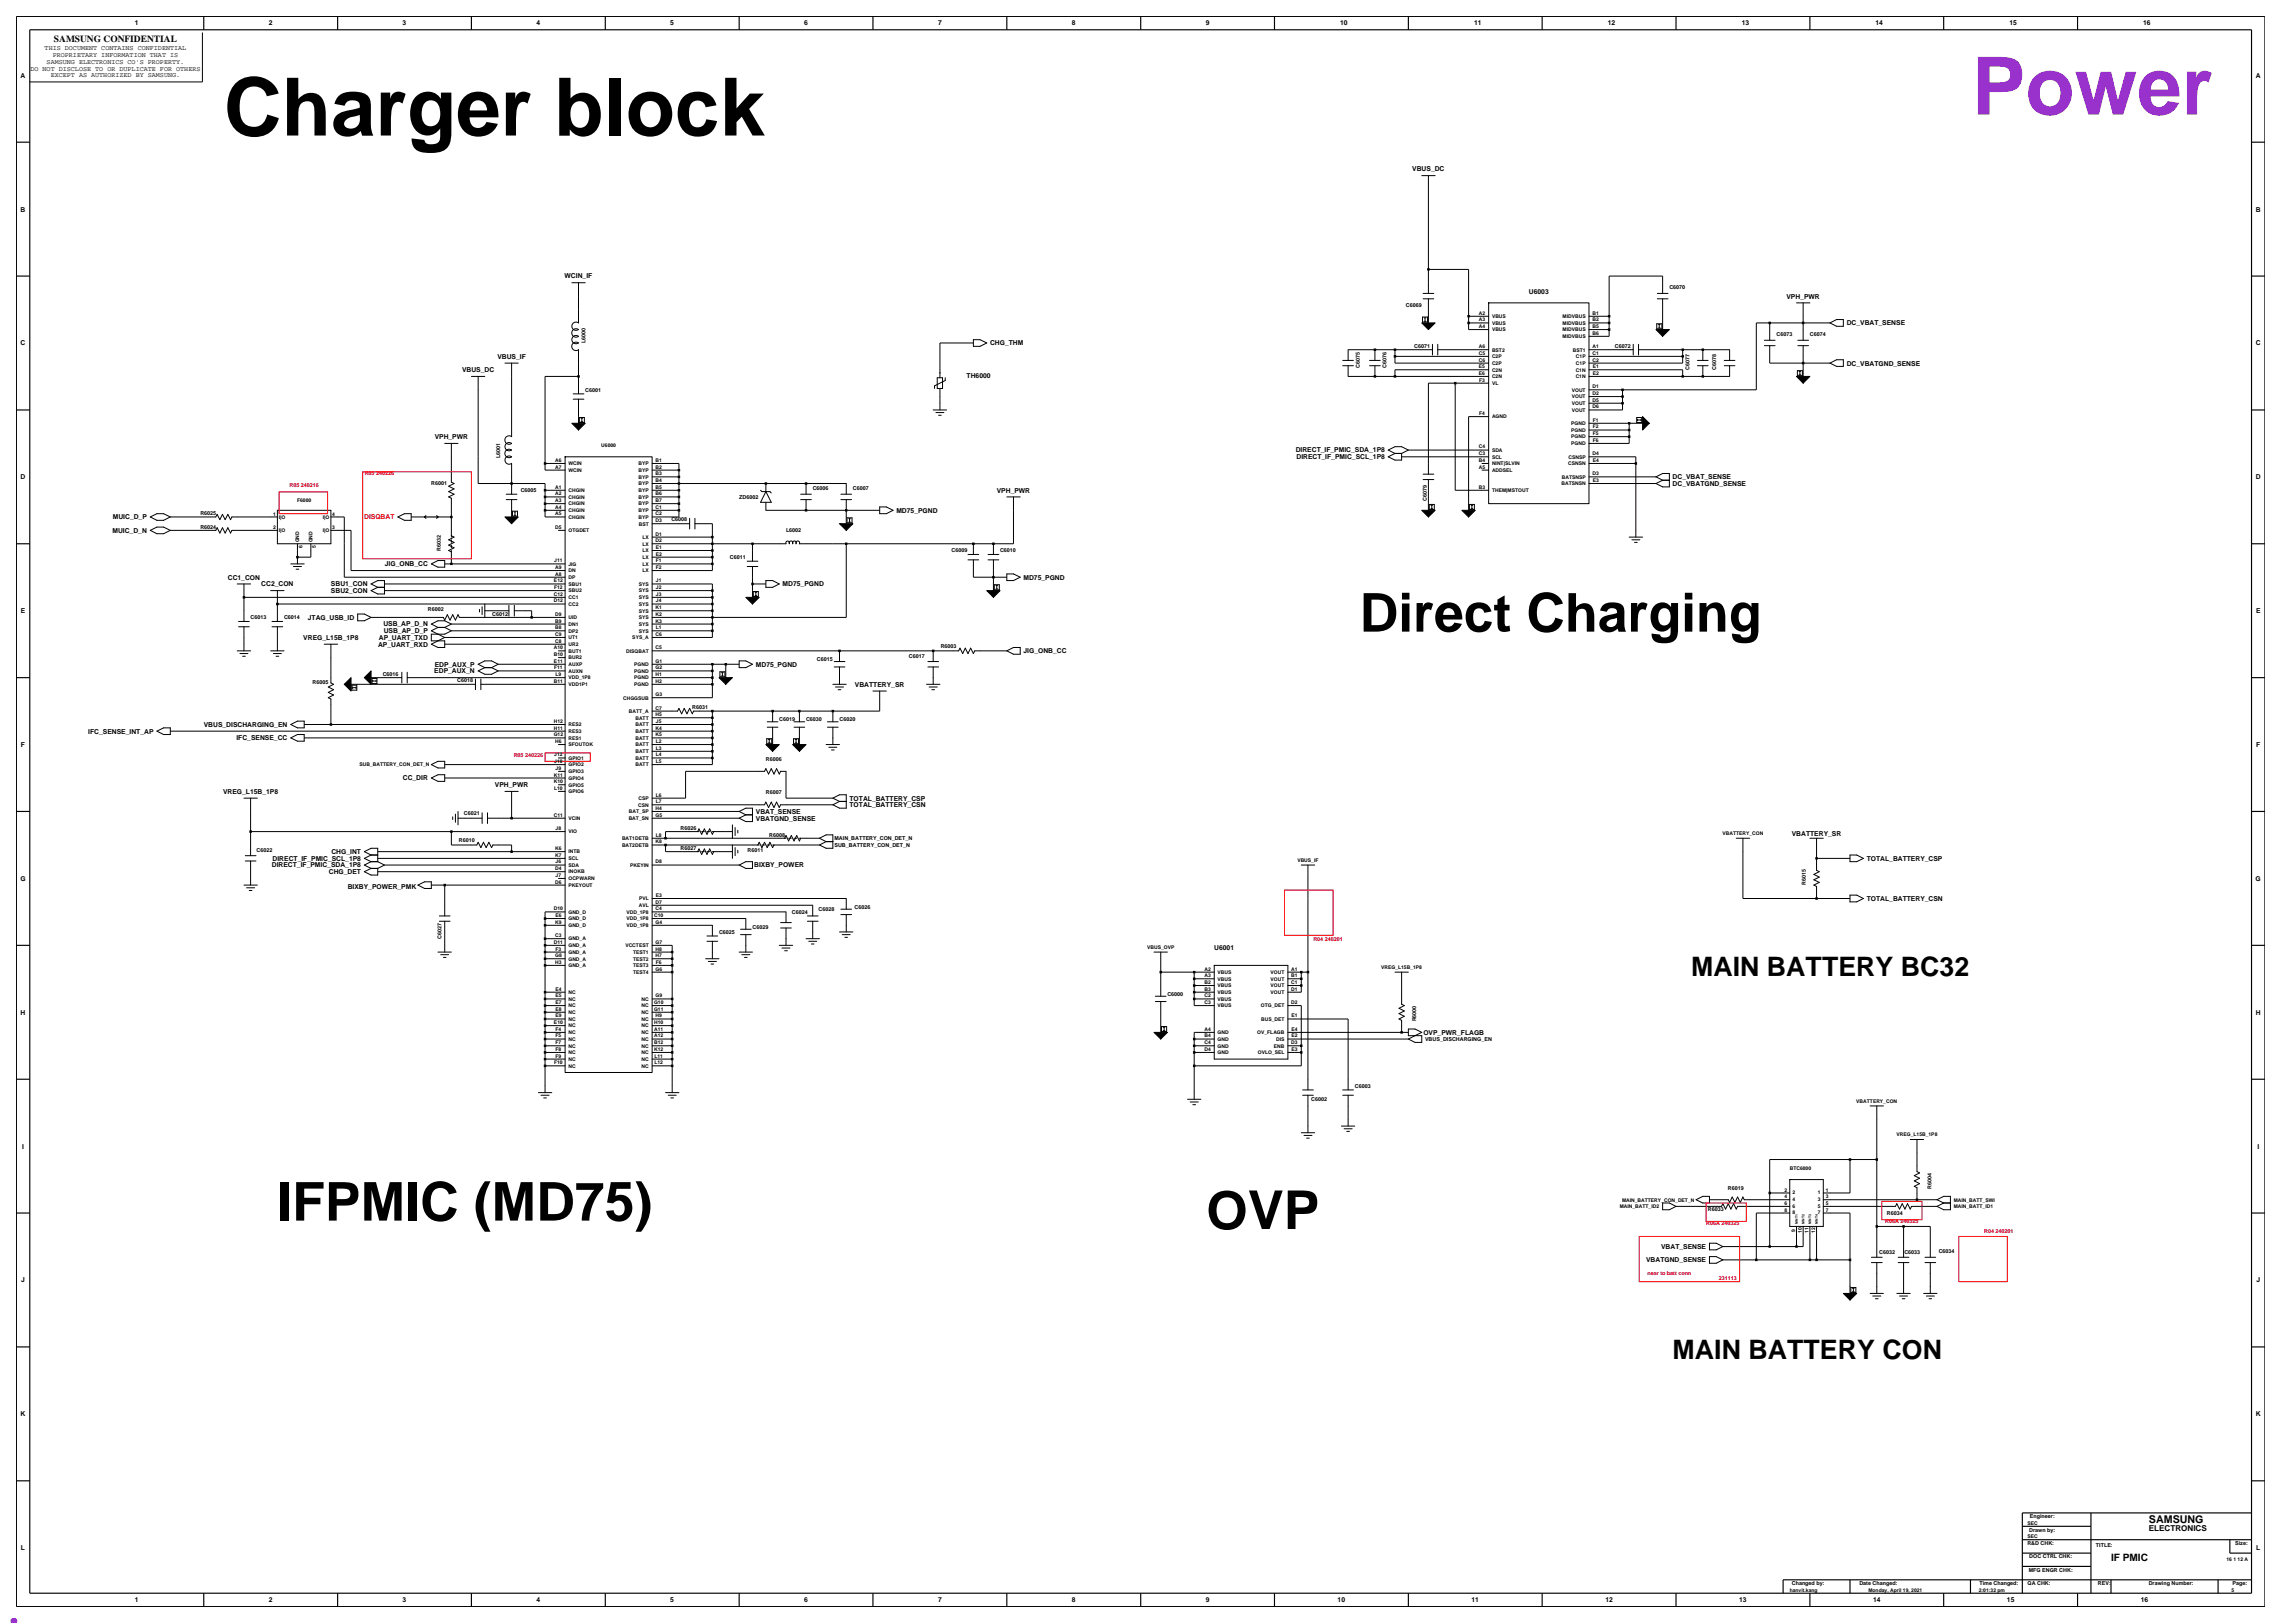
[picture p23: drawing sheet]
<svg xmlns="http://www.w3.org/2000/svg" width="420mm" height="297mm" viewBox="0 0 420 297" stroke-linecap="round" stroke-linejoin="round" font-family="sans-serif">
<defs><g id="words">
<text font-size="14.7" fill="#9932cc" x="360.9" y="21">Power</text>
<text font-size="14.7" x="41" y="24.8">Charger block</text>
<g font-size="9.8">
<text x="248.8" y="115.6">Direct Charging</text>
<text x="50.7" y="223.4">IFPMIC (MD75)</text>
<text x="220.7" y="224.9">OVP</text>
</g>
<text font-size="8.5" fill="#00f" x="0" y="297">.</text>
<g font-size="4.9">
<text x="309.5" y="178.5">MAIN BATTERY BC32</text>
<text x="306.1" y="248.6">MAIN BATTERY CON</text>
</g>
<text font-size="2" x="393.3" y="278.8">SAMSUNG</text>
<text font-size="1.9" x="386.3" y="285.7">IF PMIC</text>
<text font-size="1.7" x="9.9" y="7.7">SAMSUNG CONFIDENTIAL</text>
<text font-size="1.5" x="393.3" y="280.1">ELECTRONICS</text>
<g font-size="1.2">
<text x="24.7" y="4.7">1</text>
<text x="49.2" y="4.7">2</text>
<text x="73.7" y="4.7">3</text>
<text x="98.2" y="4.7">4</text>
<text x="122.7" y="4.7">5</text>
<text x="147.2" y="4.7">6</text>
<text x="171.7" y="4.7">7</text>
<text x="196.2" y="4.7">8</text>
<text x="220.7" y="4.7">9</text>
<text x="245.3" y="4.7">10</text>
<text x="269.8" y="4.7">11</text>
<text x="294.3" y="4.7">12</text>
<text x="318.7" y="4.7">13</text>
<text x="343.2" y="4.7">14</text>
<text x="367.7" y="4.7">15</text>
<text x="392.2" y="4.7">16</text>
<text x="8.2" y="9.2">THIS DOCUMENT CONTAINS CONFIDENTIAL</text>
<text x="8.5" y="11.7">SAMSUNG ELECTRONICS CO'S PROPERTY.</text>
<text x="9.6" y="10.5">PROPRIETARY INFORMATION THAT IS</text>
<text x="3.8" y="14.2">A</text>
<text x="5.6" y="12.9">DO NOT DISCLOSE TO OR DUPLICATE FOR OTHERS</text>
<text x="9.3" y="14.1">EXCEPT AS AUTHORIZED BY SAMSUNG.</text>
<text x="412.8" y="14.2">A</text>
<text x="258.5" y="31.4">VBUS_DC</text>
<text x="3.8" y="38.7">B</text>
<text x="412.8" y="38.7">B</text>
<text x="103.3" y="51">WCIN_IF</text>
<text x="279.8" y="53.7">U6003</text>
<text x="326.9" y="54.6">VPH_PWR</text>
<text x="338" y="59.5">DC_VBAT_SENSE</text>
<text x="3.8" y="63.2">C</text>
<text x="91" y="65.7">VBUS_IF</text>
<text x="181.2" y="63.2">CHG_THM</text>
<text x="412.8" y="63.2">C</text>
<text x="84.6" y="68.1">VBUS_DC</text>
<text x="176.9" y="69.2">TH6000</text>
<text x="338" y="66.9">DC_VBATGND_SENSE</text>
<text x="79.6" y="80.3">VPH_PWR</text>
<text x="237.1" y="82.8">DIRECT_IF_PMIC_SDA_1P8</text>
<text x="3.8" y="87.7">D</text>
<text x="237.3" y="84">DIRECT_IF_PMIC_SCL_1P8</text>
<text x="306.1" y="88.9">DC_VBATGND_SENSE</text>
<text x="306.1" y="87.7">DC_VBAT_SENSE</text>
<text x="412.8" y="87.7">D</text>
<text x="20.6" y="95">MUIC_D_P</text>
<text x="164" y="93.8">MD75_PGND</text>
<text x="182.4" y="90.2">VPH_PWR</text>
<text x="20.6" y="97.5">MUIC_D_N</text>
<text x="41.7" y="106.1">CC1_CON</text>
<text x="47.8" y="107.3">CC2_CON</text>
<text x="60.6" y="107.3">SBU1_CON</text>
<text x="70.4" y="103.6">JIG_ONB_CC</text>
<text x="143.2" y="107.3">MD75_PGND</text>
<text x="187.3" y="106.1">MD75_PGND</text>
<text x="3.8" y="112.2">E</text>
<text x="56.3" y="113.4">JTAG_USB_ID</text>
<text x="60.6" y="108.5">SBU2_CON</text>
<text x="412.9" y="112.2">E</text>
<text x="55.5" y="117.1">VREG_L15B_1P8</text>
<text x="69.2" y="118.3">AP_UART_RXD</text>
<text x="69.3" y="117.1">AP_UART_TXD</text>
<text x="70.2" y="114.6">USB_AP_D_N</text>
<text x="70.2" y="115.9">USB_AP_D_P</text>
<text x="187.3" y="119.5">JIG_ONB_CC</text>
<text x="79.5" y="123.2">EDP_AUX_N</text>
<text x="79.5" y="122">EDP_AUX_P</text>
<text x="138.3" y="122">MD75_PGND</text>
<text x="156.5" y="125.7">VBATTERY_SR</text>
<text x="3.8" y="136.7">F</text>
<text x="16.2" y="134.2">IFC_SENSE_INT_AP</text>
<text x="37.3" y="133">VBUS_DISCHARGING_EN</text>
<text x="43.3" y="135.5">IFC_SENSE_CC</text>
<text x="412.9" y="136.7">F</text>
<text x="73.7" y="142.8">CC_DIR</text>
<text x="40.8" y="145.3">VREG_L15B_1P8</text>
<text x="90.6" y="144">VPH_PWR</text>
<text x="138.3" y="148.9">VBAT_SENSE</text>
<text x="155.5" y="147.7">TOTAL_BATTERY_CSN</text>
<text x="155.5" y="146.5">TOTAL_BATTERY_CSP</text>
<text x="138.3" y="150.2">VBATGND_SENSE</text>
<text x="327.9" y="152.9">VBATTERY_SR</text>
<text x="3.7" y="161.2">G</text>
<text x="49.7" y="158.7">DIRECT_IF_PMIC_SDA_1P8</text>
<text x="49.9" y="157.5">DIRECT_IF_PMIC_SCL_1P8</text>
<text x="60.2" y="160">CHG_DET</text>
<text x="60.7" y="156.3">CHG_INT</text>
<text x="138" y="158.7">BIXBY_POWER</text>
<text x="341.6" y="157.5">TOTAL_BATTERY_CSP</text>
<text x="412.8" y="161.2">G</text>
<text x="63.6" y="162.7">BIXBY_POWER_PMK</text>
<text x="341.6" y="164.9">TOTAL_BATTERY_CSN</text>
<text x="222.2" y="173.9">U6001</text>
<text x="3.8" y="185.7">H</text>
<text x="412.8" y="185.7">H</text>
<text x="260.5" y="189.4">OVP_PWR_FLAGB</text>
<text x="4" y="210.2">I</text>
<text x="413.1" y="210.2">I</text>
<text x="301.2" y="231">VBATGND_SENSE</text>
<text x="304" y="228.5">VBAT_SENSE</text>
<text x="3.9" y="234.7">J</text>
<text x="412.9" y="234.7">J</text>
<text x="3.8" y="259.2">K</text>
<text x="412.8" y="259.2">K</text>
<text x="3.8" y="283.7">L</text>
<text x="412.9" y="283.7">L</text>
<text x="24.7" y="293.2">1</text>
<text x="49.2" y="293.2">2</text>
<text x="73.7" y="293.2">3</text>
<text x="98.2" y="293.2">4</text>
<text x="122.7" y="293.2">5</text>
<text x="147.2" y="293.2">6</text>
<text x="171.7" y="293.2">7</text>
<text x="196.2" y="293.2">8</text>
<text x="220.7" y="293.2">9</text>
<text x="244.8" y="293.2">10</text>
<text x="269.3" y="293.2">11</text>
<text x="293.8" y="293.2">12</text>
<text x="318.3" y="293.2">13</text>
<text x="342.8" y="293.2">14</text>
<text x="367.3" y="293.2">15</text>
<text x="391.8" y="293.2">16</text>
</g>
<text font-size="1.2" fill="#f00" x="66.6" y="95">DISQBAT</text>
<g font-size="1">
<text x="305.5" y="53">C6070</text>
<text x="257.3" y="56.1">C6069</text>
<text x="107.1" y="62.8" transform="rotate(-90 107.1 62.8)">L6000</text>
<text x="258.8" y="63.7">C6071</text>
<text x="295.5" y="63.7">C6072</text>
<text x="325.1" y="61.5">C6073</text>
<text x="331.2" y="61.5">C6074</text>
<text x="107.1" y="71.7">C6001</text>
<text x="248.8" y="67.4" transform="rotate(-90 248.8 67.4)">C6075</text>
<text x="253.8" y="67.4" transform="rotate(-90 253.8 67.4)">C6076</text>
<text x="309.2" y="67.7" transform="rotate(-90 309.2 67.7)">C6077</text>
<text x="314.1" y="67.7" transform="rotate(-90 314.1 67.7)">C6078</text>
<text x="91.5" y="83.9" transform="rotate(-90 91.5 83.9)">L6001</text>
<text x="78.9" y="88.8">R6001</text>
<text x="148.7" y="89.7">C6006</text>
<text x="156.1" y="89.7">C6007</text>
<text x="36.7" y="94.3">R6025</text>
<text x="95.3" y="90">C6005</text>
<text x="122.9" y="95.3">C6008</text>
<text x="135.3" y="91.2">ZD6002</text>
<text x="261.1" y="91.7" transform="rotate(-90 261.1 91.7)">C6079</text>
<text x="36.7" y="96.7">R6024</text>
<text x="80.6" y="100.7" transform="rotate(-90 80.6 100.7)">R6032</text>
<text x="143.8" y="97.3">L6002</text>
<text x="174.1" y="101">C6009</text>
<text x="183" y="101">C6010</text>
<text x="133.6" y="102.4">C6011</text>
<text x="45.9" y="113.3">C6013</text>
<text x="52" y="113.3">C6014</text>
<text x="78.3" y="111.9">R6002</text>
<text x="90.1" y="112.7">C6012</text>
<text x="172.2" y="118.6">R6003</text>
<text x="57.2" y="125.2">R6005</text>
<text x="70" y="123.7">C6016</text>
<text x="83.7" y="124.7">C6018</text>
<text x="149.5" y="121">C6015</text>
<text x="166.3" y="120.4">C6017</text>
<text x="126.7" y="129.7">R6031</text>
<text x="142.6" y="132">C6019</text>
<text x="147.5" y="132">C6030</text>
<text x="153.6" y="132">C6020</text>
<text x="140.2" y="139.2">R6006</text>
<text x="84.9" y="149.2">C6021</text>
<text x="140.2" y="145.3">R6007</text>
<text x="46.9" y="155.9">C6022</text>
<text x="84" y="154.1">R6010</text>
<text x="124.5" y="151.9">R6026</text>
<text x="124.5" y="155.5">R6027</text>
<text x="136.8" y="155.8">R6011</text>
<text x="140.8" y="153.1">R6008</text>
<text x="152.7" y="155">SUB_BATTERY_CON_DET_N</text>
<text x="152.7" y="153.7">MAIN_BATTERY_CON_DET_N</text>
<text x="330.5" y="162" transform="rotate(-90 330.5 162)">R6015</text>
<text x="144.9" y="167.3">C6024</text>
<text x="149.8" y="166.7">C6028</text>
<text x="156.4" y="166.2">C6026</text>
<text x="80.8" y="171.8" transform="rotate(-90 80.8 171.8)">C6027</text>
<text x="131.6" y="170.9">C6025</text>
<text x="137.7" y="169.9">C6029</text>
<text x="213.6" y="182.3">C6000</text>
<text x="259.2" y="186.9" transform="rotate(-90 259.2 186.9)">R6000</text>
<text x="260.8" y="190.5">VBUS_DISCHARGING_EN</text>
<text x="240" y="201.5">C6002</text>
<text x="247.9" y="199.1">C6003</text>
<text x="312.5" y="221.7">R6033</text>
<text x="316.2" y="217.8">R6019</text>
<text x="353.5" y="217.5" transform="rotate(-90 353.5 217.5)">R6004</text>
<text x="345.3" y="222.3">R6034</text>
<text x="343.9" y="229.4">C6032</text>
<text x="348.5" y="229.4">C6033</text>
<text x="354.8" y="229.3">C6034</text>
<text x="371.4" y="280.2">Drawn by:</text>
<text x="371.5" y="277.8">Engineer:</text>
<text x="371" y="282.7">R&amp;D CHK:</text>
<text x="371.3" y="287.6">MFG ENGR CHK:</text>
<text x="371.4" y="285.2">DOC CTRL CHK:</text>
<text x="383.6" y="283">TITLE:</text>
<text x="409.1" y="282.7">Size:</text>
<text x="327.9" y="290.1">Changed by:</text>
<text x="340.3" y="290.1">Date Changed:</text>
<text x="362.2" y="290.1">Time Changed:</text>
<text x="371.1" y="290.1">QA CHK:</text>
<text x="383.9" y="290.1">REV:</text>
<text x="393.2" y="290.1">Drawing Number:</text>
<text x="408.6" y="290.1">Page:</text>
</g>
<g font-size="1" fill="#f00">
<text x="53" y="89.1">R05 240216</text>
<text x="66.8" y="87">R05 240226</text>
<text x="94" y="138.4">R05 240226</text>
<text x="240.4" y="172.1">R04 240201</text>
<text x="312.2" y="224.2">R06A 240325</text>
<text x="345" y="223.9">R06A 240325</text>
<text x="363.1" y="225.7">R04 240201</text>
<text x="301.5" y="233.3">near to batt conn</text>
<text x="314.6" y="234.3">231113</text>
</g>
<g font-size=".9">
<text x="270.6" y="58.8">A3</text>
<text x="270.6" y="57.6">A2</text>
<text x="273" y="59.4">VBUS</text>
<text x="273" y="58.2">VBUS</text>
<text x="286" y="58.2">MIDVBUS</text>
<text x="286" y="59.4">MIDVBUS</text>
<text x="291.4" y="57.6">B1</text>
<text x="291.4" y="58.8">B2</text>
<text x="270.6" y="64.9">C5</text>
<text x="270.6" y="60">A4</text>
<text x="270.6" y="63.7">A6</text>
<text x="273" y="65.5">C2P</text>
<text x="273" y="60.6">VBUS</text>
<text x="273" y="64.3">BST2</text>
<text x="286" y="60.6">MIDVBUS</text>
<text x="286" y="61.9">MIDVBUS</text>
<text x="287.9" y="64.3">BST1</text>
<text x="288.4" y="65.5">C1P</text>
<text x="291.4" y="60">B5</text>
<text x="291.4" y="61.3">B6</text>
<text x="291.4" y="64.9">C1</text>
<text x="291.4" y="63.7">A1</text>
<text x="270.6" y="66.2">C6</text>
<text x="270.7" y="67.4">E5</text>
<text x="270.7" y="68.6">E6</text>
<text x="270.7" y="69.8">F3</text>
<text x="273" y="68">C2N</text>
<text x="273" y="69.2">C2N</text>
<text x="273" y="70.4">VL</text>
<text x="273" y="66.8">C2P</text>
<text x="287.6" y="71.7">VOUT</text>
<text x="288.4" y="68">C1N</text>
<text x="288.4" y="69.2">C1N</text>
<text x="288.4" y="66.8">C1P</text>
<text x="291.4" y="71.1">D1</text>
<text x="291.4" y="66.2">C2</text>
<text x="291.5" y="67.4">E1</text>
<text x="291.5" y="68.6">E2</text>
<text x="270.7" y="75.9">F4</text>
<text x="273" y="76.6">AGND</text>
<text x="287.5" y="77.8">PGND</text>
<text x="287.6" y="72.9">VOUT</text>
<text x="287.6" y="74.1">VOUT</text>
<text x="287.6" y="75.3">VOUT</text>
<text x="291.4" y="72.3">D2</text>
<text x="291.4" y="73.5">D5</text>
<text x="291.4" y="74.7">D6</text>
<text x="291.5" y="77.2">F1</text>
<text x="110" y="81.8">U6000</text>
<text x="270.6" y="83.3">C3</text>
<text x="270.6" y="82.1">C4</text>
<text x="273" y="83.9">SCL</text>
<text x="273" y="82.7">SDA</text>
<text x="287" y="83.9">CSNSP</text>
<text x="287.5" y="80.2">PGND</text>
<text x="287.5" y="81.5">PGND</text>
<text x="287.5" y="79">PGND</text>
<text x="291.4" y="83.3">D4</text>
<text x="291.5" y="79.6">F5</text>
<text x="291.5" y="80.9">F6</text>
<text x="291.5" y="78.4">F2</text>
<text x="101.6" y="84.5">A6</text>
<text x="101.6" y="85.8">A7</text>
<text x="101.6" y="89.4">A1</text>
<text x="104" y="85.1">WCIN</text>
<text x="104" y="86.4">WCIN</text>
<text x="116.8" y="88.8">BYP</text>
<text x="116.8" y="85.1">BYP</text>
<text x="116.8" y="86.4">BYP</text>
<text x="116.8" y="87.6">BYP</text>
<text x="120" y="88.2">B4</text>
<text x="120" y="89.4">B5</text>
<text x="120" y="84.5">B1</text>
<text x="120" y="85.8">B2</text>
<text x="120" y="87">B3</text>
<text x="270.6" y="85.8">A5</text>
<text x="270.6" y="89.4">B3</text>
<text x="270.6" y="84.5">B4</text>
<text x="273" y="86.4">ADDSEL</text>
<text x="273" y="85.1">NINT|SLVIN</text>
<text x="285.8" y="88.8">BATSNSN</text>
<text x="285.8" y="87.6">BATSNSP</text>
<text x="287" y="85.1">CSNSN</text>
<text x="291.4" y="87">D3</text>
<text x="291.5" y="88.2">E3</text>
<text x="291.5" y="84.5">E4</text>
<text x="50" y="94.4">1</text>
<text x="51" y="94.9">I|O</text>
<text x="54.4" y="91.9">F6000</text>
<text x="59.1" y="94.9">I|O</text>
<text x="60.8" y="94.4">4</text>
<text x="101.6" y="90.6">A2</text>
<text x="101.6" y="91.9">A3</text>
<text x="101.6" y="93.1">A4</text>
<text x="101.6" y="94.3">A5</text>
<text x="104" y="91.3">CHGIN</text>
<text x="104" y="92.5">CHGIN</text>
<text x="104" y="93.7">CHGIN</text>
<text x="104" y="94.9">CHGIN</text>
<text x="104" y="90">CHGIN</text>
<text x="116.8" y="94.9">BYP</text>
<text x="116.8" y="90">BYP</text>
<text x="116.8" y="91.3">BYP</text>
<text x="116.8" y="92.5">BYP</text>
<text x="116.8" y="93.7">BYP</text>
<text x="120" y="95.5">D3</text>
<text x="120" y="94.3">C2</text>
<text x="120" y="90.6">B6</text>
<text x="120" y="91.9">B7</text>
<text x="120" y="93.1">C1</text>
<text x="273" y="90">THEM|MSTOUT</text>
<text x="50" y="96.8">2</text>
<text x="51" y="97.4">I|O</text>
<text x="54.8" y="99.3" transform="rotate(-90 54.8 99.3)">GND</text>
<text x="55.3" y="100.3" transform="rotate(-90 55.3 100.3)">6</text>
<text x="57.2" y="99.3" transform="rotate(-90 57.2 99.3)">GND</text>
<text x="57.8" y="100.3" transform="rotate(-90 57.8 100.3)">5</text>
<text x="59.1" y="97.4">I|O</text>
<text x="60.8" y="96.8">3</text>
<text x="101.6" y="96.8">D5</text>
<text x="104" y="97.4">OTGDET</text>
<text x="116.9" y="96.2">BST</text>
<text x="117.6" y="101.1">LX</text>
<text x="117.6" y="98.6">LX</text>
<text x="117.6" y="99.8">LX</text>
<text x="120" y="98">D1</text>
<text x="120" y="99.2">D2</text>
<text x="120" y="101.7">E2</text>
<text x="120" y="100.4">E1</text>
<text x="101.4" y="106.6">E12</text>
<text x="101.4" y="107.8">F12</text>
<text x="101.4" y="102.9">J11</text>
<text x="101.6" y="105.4">A8</text>
<text x="101.6" y="104.1">A9</text>
<text x="104" y="103.5">JIG</text>
<text x="104" y="107.2">SBU1</text>
<text x="104" y="106">DP</text>
<text x="104" y="104.7">DN</text>
<text x="116.9" y="107.2">SYS</text>
<text x="117.6" y="103.5">LX</text>
<text x="117.6" y="104.7">LX</text>
<text x="117.6" y="102.3">LX</text>
<text x="120" y="102.9">F1</text>
<text x="120" y="104.1">F2</text>
<text x="120.1" y="107.8">J2</text>
<text x="120.1" y="106.6">J1</text>
<text x="101.4" y="110.2">D12</text>
<text x="101.4" y="109">C12</text>
<text x="101.6" y="112.7">D9</text>
<text x="101.6" y="113.9">B9</text>
<text x="104" y="108.4">SBU2</text>
<text x="104" y="113.3">UID</text>
<text x="104" y="110.9">CC2</text>
<text x="104" y="109.6">CC1</text>
<text x="116.9" y="112.1">SYS</text>
<text x="116.9" y="113.3">SYS</text>
<text x="116.9" y="108.4">SYS</text>
<text x="116.9" y="109.6">SYS</text>
<text x="116.9" y="110.9">SYS</text>
<text x="120" y="111.5">K1</text>
<text x="120" y="112.7">K2</text>
<text x="120" y="113.9">K3</text>
<text x="120.1" y="109">J3</text>
<text x="120.1" y="110.2">J4</text>
<text x="101.4" y="118.8">A10</text>
<text x="101.6" y="117.6">C8</text>
<text x="101.6" y="116.4">C9</text>
<text x="101.6" y="115.1">B8</text>
<text x="104" y="118.2">UR2</text>
<text x="104" y="117">UT1</text>
<text x="104" y="115.8">DP2</text>
<text x="104" y="114.5">DN1</text>
<text x="104" y="119.4">BUT1</text>
<text x="114.6" y="119.4">DISQBAT</text>
<text x="115.7" y="117">SYS_A</text>
<text x="116.9" y="115.8">SYS</text>
<text x="116.9" y="114.5">SYS</text>
<text x="120" y="118.8">C5</text>
<text x="120" y="116.4">C6</text>
<text x="120" y="115.1">L1</text>
<text x="101.4" y="120">B10</text>
<text x="101.4" y="124.9">B11</text>
<text x="101.4" y="121.3">E11</text>
<text x="101.4" y="122.5">F11</text>
<text x="101.7" y="123.7">L9</text>
<text x="104" y="124.3">VDD_1P8</text>
<text x="104" y="123.1">AUXN</text>
<text x="104" y="121.9">AUXP</text>
<text x="104" y="120.7">BUR2</text>
<text x="104" y="125.5">VDD1P1</text>
<text x="116.1" y="124.3">PGND</text>
<text x="116.1" y="125.5">PGND</text>
<text x="116.1" y="123.1">PGND</text>
<text x="116.1" y="121.9">PGND</text>
<text x="120" y="122.5">G2</text>
<text x="120" y="121.3">G1</text>
<text x="120" y="123.7">H1</text>
<text x="120" y="124.9">H2</text>
<text x="114" y="128">CHGGSUB</text>
<text x="115.1" y="130.5">BATT_A</text>
<text x="116.3" y="131.7">BATT</text>
<text x="120" y="127.4">G3</text>
<text x="120" y="131.1">H5</text>
<text x="120" y="129.8">C7</text>
<text x="101.3" y="134.7">G12</text>
<text x="101.4" y="133.5">H11</text>
<text x="101.4" y="132.3">H12</text>
<text x="101.6" y="136">H6</text>
<text x="104" y="136.6">SFOUTOK</text>
<text x="104" y="134.1">RES3</text>
<text x="104" y="132.9">RES2</text>
<text x="104" y="135.4">RES1</text>
<text x="116.3" y="136.6">BATT</text>
<text x="116.3" y="137.8">BATT</text>
<text x="116.3" y="134.1">BATT</text>
<text x="116.3" y="135.4">BATT</text>
<text x="116.3" y="132.9">BATT</text>
<text x="120" y="133.5">K4</text>
<text x="120" y="134.7">K5</text>
<text x="120" y="136">L2</text>
<text x="120" y="137.2">L3</text>
<text x="120.1" y="132.3">J5</text>
<text x="65.8" y="140.2">SUB_BATTERY_CON_DET_N</text>
<text x="101.4" y="143.3">K10</text>
<text x="101.4" y="142.1">K11</text>
<text x="101.4" y="138.4">J12</text>
<text x="101.4" y="139.6">J10</text>
<text x="101.7" y="140.9">J9</text>
<text x="104" y="141.5">GPIO3</text>
<text x="104" y="143.9">GPIO5</text>
<text x="104" y="142.7">GPIO4</text>
<text x="104" y="139">GPIO1</text>
<text x="104" y="140.2">GPIO2</text>
<text x="116.3" y="139">BATT</text>
<text x="116.3" y="140.2">BATT</text>
<text x="120" y="138.4">L4</text>
<text x="120" y="139.6">L5</text>
<text x="101.4" y="149.4">C11</text>
<text x="101.4" y="144.5">L10</text>
<text x="104" y="145.1">GPIO6</text>
<text x="115.1" y="148.8">BAT_SP</text>
<text x="116.8" y="147.6">CSN</text>
<text x="116.8" y="146.4">CSP</text>
<text x="120" y="149.4">G5</text>
<text x="120" y="148.2">H4</text>
<text x="120" y="145.8">L6</text>
<text x="120" y="147">L7</text>
<text x="101.6" y="155.6">K6</text>
<text x="101.7" y="151.9">J8</text>
<text x="104" y="152.5">VIO</text>
<text x="104" y="150">VCIN</text>
<text x="113.8" y="153.7">BAT1DETB</text>
<text x="113.8" y="155">BAT2DETB</text>
<text x="115.1" y="150">BAT_SN</text>
<text x="120" y="154.3">K8</text>
<text x="120" y="153.1">L8</text>
<text x="315.2" y="152.8">VBATTERY_CON</text>
<text x="101.6" y="156.8">K7</text>
<text x="101.6" y="159.2">D4</text>
<text x="101.6" y="161.7">D6</text>
<text x="101.7" y="158">J6</text>
<text x="101.7" y="160.5">J7</text>
<text x="104" y="156.2">INTB</text>
<text x="104" y="157.4">SCL</text>
<text x="104" y="158.6">SDA</text>
<text x="104" y="161.1">OCPWARN</text>
<text x="104" y="159.8">INOKB</text>
<text x="115.3" y="158.6">PKEYIN</text>
<text x="120" y="158">D8</text>
<text x="237.4" y="157.7">VBUS_IF</text>
<text x="101.4" y="166.6">D10</text>
<text x="101.6" y="167.8">E6</text>
<text x="104" y="162.3">PKEYOUT</text>
<text x="104" y="167.2">GND_D</text>
<text x="114.6" y="167.2">VDD_1P8</text>
<text x="116.9" y="166">AVL</text>
<text x="116.9" y="164.7">PVL</text>
<text x="119.7" y="167.8">C10</text>
<text x="120" y="165.4">D7</text>
<text x="120" y="166.6">C4</text>
<text x="120" y="164.1">E3</text>
<text x="101.4" y="172.7">D11</text>
<text x="101.6" y="169">K9</text>
<text x="101.6" y="171.5">C3</text>
<text x="101.7" y="173.9">F3</text>
<text x="104" y="169.6">GND_D</text>
<text x="104" y="168.4">GND_D</text>
<text x="104" y="173.3">GND_A</text>
<text x="104" y="172.1">GND_A</text>
<text x="114.4" y="173.3">VCCTEST</text>
<text x="114.6" y="169.6">VDD_1P8</text>
<text x="114.6" y="168.4">VDD_1P8</text>
<text x="120" y="169">G4</text>
<text x="120" y="172.7">G7</text>
<text x="120" y="173.9">H8</text>
<text x="209.9" y="173.6">VBUS_OVP</text>
<text x="101.6" y="175.1">G8</text>
<text x="101.6" y="176.4">H3</text>
<text x="104" y="175.8">GND_A</text>
<text x="104" y="177">GND_A</text>
<text x="104" y="174.5">GND_A</text>
<text x="115.9" y="175.8">TEST2</text>
<text x="115.9" y="174.5">TEST1</text>
<text x="115.9" y="178.2">TEST4</text>
<text x="115.9" y="177">TEST3</text>
<text x="120" y="177.6">G6</text>
<text x="120" y="175.1">H7</text>
<text x="120" y="176.4">F6</text>
<text x="220.4" y="177.6">A2</text>
<text x="220.4" y="178.8">A3</text>
<text x="222.8" y="178.2">VBUS</text>
<text x="222.8" y="179.4">VBUS</text>
<text x="232.5" y="179.4">VOUT</text>
<text x="232.5" y="178.2">VOUT</text>
<text x="236.3" y="177.6">A1</text>
<text x="236.3" y="178.8">B1</text>
<text x="252.8" y="177.3">VREG_L15B_1P8</text>
<text x="101.6" y="185">E8</text>
<text x="101.6" y="181.3">E4</text>
<text x="101.6" y="182.5">E5</text>
<text x="101.6" y="183.7">E7</text>
<text x="104" y="185.6">NC</text>
<text x="104" y="181.9">NC</text>
<text x="104" y="183.1">NC</text>
<text x="104" y="184.3">NC</text>
<text x="117.4" y="183.1">NC</text>
<text x="117.4" y="185.6">NC</text>
<text x="117.4" y="184.3">NC</text>
<text x="119.7" y="185">G11</text>
<text x="119.7" y="183.7">G10</text>
<text x="120" y="182.5">G9</text>
<text x="220.4" y="182.5">C2</text>
<text x="220.4" y="183.7">C3</text>
<text x="220.4" y="180.1">B2</text>
<text x="220.4" y="181.3">B3</text>
<text x="222.8" y="183.1">VBUS</text>
<text x="222.8" y="184.3">VBUS</text>
<text x="222.8" y="180.7">VBUS</text>
<text x="222.8" y="181.9">VBUS</text>
<text x="230.7" y="184.3">OTG_DET</text>
<text x="232.5" y="181.9">VOUT</text>
<text x="232.5" y="180.7">VOUT</text>
<text x="236.3" y="180.1">C1</text>
<text x="236.3" y="181.3">D1</text>
<text x="236.3" y="183.7">D2</text>
<text x="101.4" y="187.4">E10</text>
<text x="101.6" y="186.2">E9</text>
<text x="101.7" y="188.6">F4</text>
<text x="101.7" y="189.8">F5</text>
<text x="101.7" y="191.1">F7</text>
<text x="104" y="189.2">NC</text>
<text x="104" y="190.5">NC</text>
<text x="104" y="191.7">NC</text>
<text x="104" y="186.8">NC</text>
<text x="104" y="188">NC</text>
<text x="117.4" y="186.8">NC</text>
<text x="117.4" y="188">NC</text>
<text x="117.4" y="191.7">NC</text>
<text x="117.4" y="189.2">NC</text>
<text x="117.4" y="190.5">NC</text>
<text x="119.7" y="187.4">H10</text>
<text x="119.7" y="191.1">B12</text>
<text x="119.7" y="188.6">A11</text>
<text x="119.7" y="189.8">A12</text>
<text x="120" y="186.2">H9</text>
<text x="220.4" y="191.1">C4</text>
<text x="220.4" y="188.6">A4</text>
<text x="220.4" y="189.8">B4</text>
<text x="222.8" y="191.7">GND</text>
<text x="222.8" y="189.2">GND</text>
<text x="222.8" y="190.5">GND</text>
<text x="230.1" y="189.2">OV_FLAGB</text>
<text x="230.8" y="186.8">BUS_DET</text>
<text x="233.1" y="191.7">ENB</text>
<text x="233.5" y="190.5">DIS</text>
<text x="236.3" y="191.1">D3</text>
<text x="236.3" y="186.2">E1</text>
<text x="236.3" y="189.8">E2</text>
<text x="236.3" y="188.6">E4</text>
<text x="101.4" y="194.7">F10</text>
<text x="101.7" y="192.3">F8</text>
<text x="101.7" y="193.5">F9</text>
<text x="104" y="192.9">NC</text>
<text x="104" y="194.1">NC</text>
<text x="104" y="195.4">NC</text>
<text x="117.4" y="194.1">NC</text>
<text x="117.4" y="195.4">NC</text>
<text x="117.4" y="192.9">NC</text>
<text x="119.7" y="192.3">K12</text>
<text x="119.8" y="193.5">L11</text>
<text x="119.8" y="194.7">L12</text>
<text x="220.4" y="192.3">D4</text>
<text x="222.8" y="192.9">GND</text>
<text x="230.2" y="192.9">OVLO_SEL</text>
<text x="236.3" y="192.3">E3</text>
<text x="339.7" y="201.8">VBATTERY_CON</text>
<text x="347.1" y="207.9">VREG_L15B_1P8</text>
<text x="327.5" y="214">BTC6000</text>
<text x="296.4" y="221.1">MAIN_BATT_ID2</text>
<text x="296.8" y="219.9">MAIN_BATTERY_CON_DET_N</text>
<text x="326.6" y="219.3">4</text>
<text x="326.6" y="220.5">6</text>
<text x="326.6" y="221.7">8</text>
<text x="326.6" y="218.1">2</text>
<text x="328" y="219.8">4</text>
<text x="328" y="221">6</text>
<text x="328" y="218.5">2</text>
<text x="332.7" y="221">5</text>
<text x="332.7" y="218.5">1</text>
<text x="332.7" y="219.8">3</text>
<text x="334.1" y="220.5">5</text>
<text x="334.1" y="221.7">7</text>
<text x="334.1" y="218.1">1</text>
<text x="334.1" y="219.3">3</text>
<text x="357.5" y="221.1">MAIN_BATT_ID1</text>
<text x="357.5" y="219.9">MAIN_BATT_SWI</text>
<text x="328" y="222.2">8</text>
<text x="328.5" y="225.4" transform="rotate(-90 328.5 225.4)">9</text>
<text x="329.7" y="225.7" transform="rotate(-90 329.7 225.7)">10</text>
<text x="331" y="225.7" transform="rotate(-90 331 225.7)">11</text>
<text x="332.2" y="225.7" transform="rotate(-90 332.2 225.7)">12</text>
<text x="332.7" y="222.2">7</text>
<text x="371" y="279">SEC</text>
<text x="371" y="281.4">SEC</text>
<text x="407.5" y="285.7">16 1 12 A</text>
<text x="327.5" y="291.2">hanvit.kang</text>
<text x="341.9" y="291.2">Monday, April 19, 2021</text>
<text x="362.1" y="291.2">2:01:32 pm</text>
<text x="408.4" y="291.2">5</text>
</g>
<g font-size=".6">
<text x="329" y="223.9" transform="rotate(-90 329 223.9)">MNT1</text>
<text x="330.2" y="223.9" transform="rotate(-90 330.2 223.9)">MNT2</text>
<text x="331.5" y="223.9" transform="rotate(-90 331.5 223.9)">MNT3</text>
<text x="332.7" y="223.9" transform="rotate(-90 332.7 223.9)">MNT4</text>
</g>
</g></defs>
<!-- layer: MFD Layer /idea/tmp/Extended-Print.tw1104.park.sheet6.11.mfd -->
<g fill="none" stroke="#000" stroke-width=".18">
<path d="M37 5.9v9.1h-31.5M260.2 32.1h2.4M261.4 32.1v21.6M104.7 51.7h2.4M105.9 51.7v7.4M105.9 59.1a.76 .76 0 0 0-1 .1 .76 .76 0 0 0 0 1 .76 .76 0 0 0 1 .1 .77 .77 0 0 0-1.1 .1 .77 .77 0 0 0 0 1 .77 .77 0 0 0 1.1 .1 .76 .76 0 0 0-1 .1 .76 .76 0 0 0-.1 1 .76 .76 0 0 0 1.1 .2 .77 .77 0 0 0-1.1 .1 .77 .77 0 0 0 0 1 .77 .77 0 0 0 1.1 .1v8.1M260.3 58h.9v.9h-.9zM260.4 54.7h2M260.4 53.7h2M260.6 58.2h.3M260.6 58.8h.3M260.8 58.2v.6"/>
<path d="M261.4 54.7v4.4M261.4 49.3h7.4v11h3.6M268.8 57.9h3.6M268.8 59.1h3.6M272.4 55.4h18.4v36.8h-18.4zM272.4 55.4h.1M290.8 57.9h3.7M290.8 59.1h3.7M303.2 59.2h.9v1h-.9zM303.3 54.7h2M303.3 53.7h2M303.5 59.4h.3"/>
<path d="M303.7 59.4v.6M304.3 53.7v-3.2h-9.8v11h-3.7M304.3 54.7v5.6M323.9 59.1v3.2M328.8 55.4h2.4M330 55.4v6.9M334.9 59.1l1.2-.6h1.2v1.2h-1.2zM334.9 59.1h-13.5v12.2h-30.6M86.3 68.9h2.4M87.5 68.9v19.6h12.2v6.1h3.7M92.4 66.4h2.4M93.6 66.4v13.5"/>
<path d="M93.6 79.9a.78 .78 0 0 0-1 .1 .78 .78 0 0 0 0 1 .78 .78 0 0 0 1 .1M104.9 72.1h2M104.9 73h2M105.9 73v4.5M105.9 68.9h-6.2v17.1h3.7M106 76.4h.9v.9h-.9zM106.3 76.5h.3M106.3 77.2h.3M106.5 76.5v.7M170.8 75h2.4M171.3 75.5h1.4M171.5 69.1h1v2h-1z"/>
<path d="M171.8 76h.4M172 71.1v3.9M173 69.1v.5l-2 1v.5M178.1 62.2h1.3l1.2 .6-1.2 .6h-1.3zM178.1 62.8h-6.1v6.3M245.7 66.9h2M245.7 66h2M246.7 66.9v2h25.7M250.6 66.9h2M250.6 66h2M251.6 64v2M251.6 66.9v2"/>
<path d="M255.3 64v2.4h17.1M255.3 65.2h17.1M262.1 64h-15.4v2M262.1 63v2M263.1 64h9.3M263.1 63v2M266.3 70.1v19.6h6.1M272.4 70.1h-11v16.7M272.4 67.7h-17.1v1.2M272.4 76.2h-3.6v17.2M290.8 64h8.1M290.8 60.3h3.7"/>
<path d="M290.8 72.6h6.1M290.8 73.8h6.1M290.8 65.2h17.1M290.8 67.7h17.1v1.2M290.8 77.5h9.8M290.8 78.7h7.4M290.8 79.9h7.4M296.9 71.3v3.7h-6.1M298.2 77.5v3.6h-7.4M298.9 63v2M299.5 76.4h.9v.9h-.9zM299.7 76.7v.3"/>
<path d="M299.7 76.9h.6M299.9 64h16.6v2M299.9 63v2M300.3 76.7v.3M303.5 60h.3M307.9 64v2.4h-17.1M310.6 66.9h2M310.6 66h2M311.6 64v2M311.6 66.9v2M315.5 66.9h2M315.5 66h2"/>
<path d="M316.5 66.9v2h-25.7M322.9 63.3h2M322.9 62.3h2M323.9 63.3v3.1h11M328.9 67.8h.9v.9h-.9zM329 63.3h2M329 62.3h2M329.2 68h.3M329.2 68.6h.3M329.4 68v.6M330 63.3v5.6M334.9 66.4l1.2-.6h1.2v1.2h-1.2z"/>
<path d="M27.5 97l1.2-.6h1.2l1.3 .6-1.3 .7h-1.2zM27.5 94.6l1.2-.6h1.2l1.3 .6-1.3 .6h-1.2zM31.2 97h8.3l.2-.4 .5 .9 .5-.9 .5 .9 .5-.9 .5 .9 .2-.5h8.4M31.2 94.6h8.3l.2-.5 .5 1 .5-1 .5 1 .5-1 .5 1 .2-.5h8.4M50.8 93.4h9.8v6.1h-9.8zM54.4 99.5v3.7M56.9 99.5v2.5h-2.5M60.6 97h3.6v7.4h39.2M60.6 94.6h2.4v11h40.4M72.8 94.6l1.2-.6h1.2v1.2h-1.2zM75.2 94.6h2.5M80.2 94.6h2.4"/>
<path d="M81.4 81.1h2.4M82.6 81.1v7.1l.5 .3-1 .5 1 .5-1 .5 1 .4-1 .5 .5 .3v7.1M82.6 98.8v.5M82.6 99.7v.5M82.6 98l.5 .3-1 .5 1 .5-1 .4 1 .5-1 .5 .5 .3M92.6 91.4h2M92.6 90.4h2M93.6 84.8v5.6M93.6 91.4v3.2M93.6 83.6a.76 .76 0 0 0-1 .1 .76 .76 0 0 0 0 1 .76 .76 0 0 0 1 .1M93.6 81.1a.76 .76 0 0 0-1 .1 .76 .76 0 0 0 0 1 .76 .76 0 0 0 1 .1M93.6 82.4a.78 .78 0 0 0-1 .1 .78 .78 0 0 0 0 1 .78 .78 0 0 0 1 .1"/>
<path d="M93.8 93.5h.9v1h-.9zM94.1 93.7h.3M94.1 94.3h.3M94.2 93.7v.6M99.7 84.8h3.7M99.7 89.7h3.7M99.7 93.4h3.7M99.7 90.9h3.7M99.7 92.2h3.7M102.2 97h1.2M103.4 83.6h15.9v112.7h-15.9zM103.4 83.6h.1"/>
<path d="M119.3 88.5h35.6v1.9M119.3 95.8h6.9M119.3 86h4.9M119.3 84.8h4.9v9.8h-4.9M119.3 89.7h4.9M119.3 87.3h4.9M119.3 93.4h4.9M119.3 90.9h4.9M119.3 92.2h4.9M119.3 98.3h11.1M126.2 94.8v2M127.2 95.8h3.2v8.6h-11.1"/>
<path d="M127.2 94.8v2M137.7 99.5v3.2M139.2 89.7l.2 .3h1.5l.2 .2M140.2 91.9v1.5h20.8M140.2 88.5v1.5M140.2 90l.9 1.9h-1.9zM146.5 91.4h2M146.5 90.4h2M147.5 88.5v1.9M147.5 91.4v2M153.9 91.4h1.9M153.9 90.4h1.9"/>
<path d="M154.9 91.4v4.4M154.9 99.5v13.5h-35.6M155 94.8h.9v.9h-.9zM155.3 94.9h.3M155.3 95.5h.3M155.5 94.9v.6M161 92.8h1.2l1.2 .6-1.2 .6h-1.2zM178.1 99.5v2M181.8 99.5v2M184.3 90.9h2.4M185.5 90.9v8.6h-39.2a.35 .35 0 0 0-.3-.5 .35 .35 0 0 0-.3 .5 .35 .35 0 0 0-.3-.5 .35 .35 0 0 0-.3 .5 .35 .35 0 0 0-.3-.5 .35 .35 0 0 0-.4 .5 .34 .34 0 0 0-.3-.5 .34 .34 0 0 0-.3 .5h-24.5M255.3 83l-1.2 .6 1.2 .6h1.2v-1.2"/>
<path d="M255.3 83h1.2M256.5 83.6h15.9M257.7 82.4l-1.2-.7h-1.2l-1.2 .7 1.2 .6M257.7 82.4l-1.2 .6M257.7 82.4h14.7M260.4 87.8h2M260.4 86.8h2M261.4 87.8v5.6M261.6 92.3h.9v.9h-.9zM261.9 92.5h.3M261.9 93.1h.3M262 92.5v.6"/>
<path d="M268.9 92.3h.9v.9h-.9zM269.2 92.5h.3M269.2 93.1h.3M269.4 92.5v.6M271.2 86h1.2M271.2 84.8h1.2M290.8 83.6h8.6v14.7M290.8 84.8h8.6M290.8 87.3h12.3M290.8 88.5h12.3M298.2 98.3h2.4M298.6 98.8h1.5"/>
<path d="M299.1 99.3h.5M303.1 87.3l1.2-.7h1.2v2.5h-1.2l-1.2-.6M303.1 87.3l1.2 .6M304.3 87.9h1.2M304.3 87.9l-1.2 .6M43.4 119.1h2.5M43.4 106.9h2.5M43.7 114.7h1.9M43.7 113.7h1.9M43.9 119.6h1.5M44.6 106.9v6.8M44.6 114.7v4.4"/>
<path d="M44.6 109.3h58.8M49.5 119.1h2.5M49.5 108.1h2.5M49.8 114.7h1.9M49.8 113.7h1.9M50 119.6h1.5M50.8 108.1v5.6M50.8 114.7v4.4M50.8 110.5h52.6M53.2 103.2h2.5M53.7 103.7h1.5M54.2 104.2h.5"/>
<path d="M59.3 117.9h2.5M60.6 117.9v7.1l.4 .2-.9 .5 .9 .5-.9 .5 .9 .5-.9 .5 .5 .2v4.7M65.5 112.4h1.2l1.2 .6-1.2 .6h-1.2zM67.9 106.9l1.2-.7h1.3v2.5h-1.3l-1.2-.6 1.2-.6zM67.9 113h13.2l.3 .5 .5-1 .5 1 .4-1 .5 1 .5-1 .3 .5h19.3M69.1 107.5h1.3M70.4 106.9h33M70.4 108.1h33M78.9 103.2l1.3-.6h1.2v1.2h-1.2zM80.2 114.8h1.2M80.2 114.8l-1.3 .6 2.5 1.2M81.4 117.9h22"/>
<path d="M81.4 114.8l1.2 .6M81.4 103.2h22M81.4 116.6h22M82.6 115.4l-1.2 .6h-2.5v1.3h2.5v1.2h-1.2l-1.3-.6 2.5-1.3M82.6 114.2l-1.2-.6h-1.2l-1.3 .6 1.3 .6M82.6 114.2l-1.2 .6M82.6 100.7v2.5M82.6 114.2h20.8M82.6 115.4h20.8M87.8 111.5v.5M88.2 111v1.5M88.7 111.8h4.4"/>
<path d="M88.7 110.5v2.5M93.1 110.8v1.9M94.1 111.8h3.2v1.2M94.1 110.8v1.9M102.2 119.1h1.2M119.3 106.9h11.1v9.7h-11.1M119.3 119.1h56.1l.3-.5 .5 1 .5-1 .4 1 .5-1 .5 1 .3-.5h5.9M119.3 111.8h11.1M119.3 109.3h11.1M119.3 110.5h11.1M119.3 114.2h11.1M119.3 115.4h11.1"/>
<path d="M119.3 103.2h11.1M119.3 100.7h11.1M119.3 102h11.1M119.3 108.1h11.1M136.7 103.7h2M136.7 102.7h2M137.7 103.7v5.6M137.7 106.9h2.5M137.9 108.2h.9v.9h-.9zM138.2 108.4h.3M138.2 109h.3M138.3 108.4v.6"/>
<path d="M140.2 106.2h1.2l1.2 .7-1.2 .6h-1.2zM153.6 119.1v2M170.8 119.1v2M177.1 102.4h2M177.1 101.5h2M178.1 102.4v3.2h6.2M180.8 102.4h2M180.8 101.5h2M181.8 102.4v5.7M182 107h.9v.9h-.9zM182.3 107.2h.3M182.3 107.8h.3"/>
<path d="M182.4 107.2v.6M184.3 119.1l1.2-.6h1.2v1.2h-1.2zM184.3 105h1.2l1.2 .6-1.2 .6h-1.2zM28.7 133.8l1.2-.6h1.3v1.2h-1.3zM31.2 133.8h72.2M44.4 120.1h.5M50.5 120.1h.5M53.2 132.6l1.2-.6h1.3v1.2h-1.3zM53.2 135l1.2-.6h1.3v1.2h-1.3zM55.7 132.6h47.7M55.7 135h47.7M64.2 125.2h22.8"/>
<path d="M64.4 125.4h.9v.9h-.9zM64.5 125.7v.3M64.5 125.8h.7M65.2 125.7v.3M67.9 124h5.6M68.1 124.2h.9v.9h-.9zM68.2 124.5v.3M68.2 124.6h.6M68.8 124.5v.3M73.5 123v2M74.5 124h28.9M74.5 123v2"/>
<path d="M78.9 139.9l1.3-.6h1.2v1.2h-1.2zM81.4 139.9h22M87 124.2v2M88 125.2h15.4M88 124.2v2M88.7 122.2l-1.2 .6 1.2 .6h1.3l1.2-.6M88.7 122.2h1.3M90 122.2l1.2 .6M91.2 122.8h12.2M91.2 121.5h12.2M91.2 121.5l-1.2 .7M91.2 121.5l-1.2-.6h-1.3l-1.2 .6 1.2 .7"/>
<path d="M102.2 136.2h1.2M102.2 138.7h1.2M102.2 120.3h1.2M119.3 125.2h11.1M119.3 124h11.1M119.3 122.8h11.1M119.3 121.5h16M119.3 131.3h11.1M119.3 132.6h11.1M119.3 133.8h11.1M119.3 135h11.1M119.3 136.2h11.1"/>
<path d="M119.3 137.5h11.1M119.3 138.7h11.1M130.4 121.5v6.2h-11.1M130.4 130.1v9.8h-11.1M131.7 122.9h1v.9h-1zM132 123.1h.4M132 123.7h.4M132.2 123.1v.6M132.8 121.5v2.5M135.3 120.9h1.2l1.2 .6-1.2 .7h-1.2zM140.3 135.2h.9v.9h-.9zM140.4 133.1h2"/>
<path d="M140.4 132.1h2M140.6 135.3h.3M140.6 135.9h.3M140.8 135.3v.6M141.4 130.1v2M141.4 133.1v3.1M145.2 135.2h.9v.9h-.9zM145.3 133.1h2M145.3 132.1h2M145.5 135.3h.3M145.5 135.9h.3M145.7 135.3v.6"/>
<path d="M146.3 130.1v2M146.3 133.1v3.1M151.2 136.2h2.4M151.4 133.1h2M151.4 132.1h2M151.7 136.7h1.4M152.2 137.2h.5M152.4 125.2h2.5M152.4 130.1v2M152.4 133.1v3.1M152.7 121.1h1.9M152.7 122h1.9"/>
<path d="M152.9 125.7h1.5M153.4 126.2h.5M153.6 122v3.2M159.8 126.5h2.4M161 126.5v3.6h-34.1l-.2 .5-.5-1-.5 1-.5-1-.5 1-.5-1-.2 .5h-4.7M169.6 125.2h2.4M169.8 121.1h2M169.8 122h2M170 125.7h1.5M170.5 126.2h.5M170.8 122v3.2M44.6 146h2.5"/>
<path d="M44.9 157.6h1.9M44.9 156.6h1.9M45.9 146v10.6M45.9 157.6v4.4M45.9 152.2h57.5M67.9 157.7h1.2M67.9 156.5h1.2M67.9 158.9h1.2M67.9 156.5l-1.2-.7 1.2-.6h1.2v2.5M67.9 158.9l-1.2 .6 1.2 .6h1.2v-1.2M67.9 156.5l-1.2 .6 1.2 .6M67.9 157.7l-1.2 .6 1.2 .6"/>
<path d="M69.1 155.8h34.3M69.1 159.5h34.3M69.1 157.1h34.3M69.1 157.7l1.3 .6M70.4 158.3h33M70.4 158.3l-1.3 .6M78.9 142.4l1.3-.6h1.2v1.2h-1.2zM81.4 142.4h22M82.6 152.2v2.4h4.7l.2-.5 .5 1 .5-1 .5 1 .5-1 .5 1 .2-.5h3.4v1.2M82.8 149.5v.5M83.3 149v1.5M83.8 149.7h4.4"/>
<path d="M83.8 148.5v2.4M88.2 148.7v2M89.2 149.7h14.2M89.2 148.7v2M92.4 144.8h2.4M93.6 144.8v4.9M102.2 141.1h1.2M102.2 144.8h1.2M102.2 143.6h1.2M119.3 153.4h24.5M119.3 158.3h16M119.3 146h6.2v-4.9h14.4l.3-.4 .5 .9 .4-.9 .5 .9 .5-.9 .5 .9 .3-.5h.9v4.9h8.6"/>
<path d="M119.3 154.6h19.6M119.3 149.7h16M119.3 148.5h16M119.3 147.3h20.6l.3-.5 .5 1 .4-1 .5 1 .5-1 .5 1 .3-.5h9.5M121.8 154.6v1.2h6.1M127.7 155.8l.2-.5 .5 1 .5-1 .5 1 .5-1 .5 1 .2-.5M127.7 152.2l.2-.5 .5 1 .5-1 .5 1 .5-1 .5 1 .2-.5M127.9 152.2h-6.1v1.2M128.4 155.8h.5M128.4 152.2h.5M129.4 155.8h.5M129.4 152.2h.5"/>
<path d="M130.4 155.8h3.6M130.4 152.2h3.6M134 150.9v2.5M134 154.6v2.5M134.5 151.4v1.5M134.5 155.1v1.5M135 151.9v.5M135 155.6v.5M135.3 158.3l1.2-.6h1.2v1.2h-1.2zM135.3 148.5l1.2-.6h1.2v2.4h-1.2l-1.2-.6M135.3 148.5l1.2 .6M136.5 149.1h1.2"/>
<path d="M136.5 149.1l-1.2 .6M138.7 154.6l.2-.5 .5 1 .5-1 .5 1 .5-1 .5 1 .2-.5M139.4 154.6h.5M140.4 154.6h.5M141.4 154.6h8.6M143.6 153.4l.2-.5 .5 1 .5-1 .5 1 .5-1 .5 1 .2-.5M144.3 153.4h.5M145.3 153.4h.5M146.3 153.4h3.7M150 153.4l1.2-.6h1.2v2.4h-1.2l-1.2-.6M150 153.4l1.2 .6M151.2 154h1.2"/>
<path d="M151.2 154l-1.2 .6M152.4 146l1.2-.6h1.3v2.5h-1.3l-1.2-.6M152.4 146l1.2 .6M153.6 146.6h1.3M153.6 146.6l-1.2 .7M238.1 158.3h2.5M239.4 158.3v41.1M317.7 153.4h2.5M319 153.4v11h19.6M331.2 153.4h2.5M332.4 153.4v5.9l.5 .2-1 .5 1 .5-1 .5 1 .5-1 .5 .5 .2v2.2M332.4 157.1h6.2"/>
<path d="M338.6 156.5h1.2l1.2 .6-1.2 .6h-1.2zM44.6 162h2.5M45.1 162.5h1.5M45.6 162.9h.5M76.5 162l1.2-.6h1.2v1.2h-1.2zM78.9 162h24.5M80.2 174.2h2.4M80.4 168.6h2M80.4 167.6h2M80.6 174.7h1.5M81.1 175.2h.5M81.4 162v5.6"/>
<path d="M81.4 168.6v5.6M99.7 173h3.7M99.7 175.4h3.7M99.7 171.8h3.7M99.7 174.2h3.7M99.7 176.7h3.7M99.7 168.1h3.7M99.7 169.3h3.7M102.2 160.7h1.2M103.4 166.9h-3.7v33M119.3 164.4h35.6v2M119.3 173h3.7v26.9"/>
<path d="M119.3 166.9h24.5v1.9M119.3 175.4h3.7M119.3 169.3h11.1v2M119.3 165.6h29.4v2M119.3 168.1h17.2v1.9M119.3 174.2h3.7M119.3 176.7h3.7M119.3 177.9h3.7M129.1 175.4h2.5M129.4 172.2h1.9M129.4 171.3h1.9M129.6 175.9h1.5"/>
<path d="M130.1 176.4h.5M130.4 172.2v3.2M135.3 174.2h2.4M135.5 171h2M135.5 170h2M135.7 174.7h1.5M136.2 175.2h.5M136.5 171v3.2M142.6 173h2.5M142.9 168.8h1.9M142.9 169.8h1.9M143.1 173.5h1.5"/>
<path d="M143.6 174h.5M143.8 169.8v3.2M147.5 171.8h2.5M147.8 168.6h1.9M147.8 167.6h1.9M148 172.2h1.5M148.5 172.7h.5M148.7 168.6v3.2M153.6 170.5h2.5M153.9 167.4h1.9M153.9 166.4h1.9M154.1 171h1.5"/>
<path d="M154.6 171.5h.5M154.9 167.4v3.1M211.2 174.2h2.4M212.4 174.2v8.1M212.4 177.9h9.8M218.5 177.9v6.1h3.7M218.5 179.1h3.7M222.2 176.7h13.5v17.1h-13.5zM235.7 177.9h3.7M235.7 179.1h2.4M238.1 177.9v3.7h-2.4M255.3 177.9h2.4"/>
<path d="M256.5 177.9v5.9l.5 .2-1 .5 1 .5-1 .5 1 .5-1 .5 .5 .2v2.2M338.6 163.8h1.2l1.2 .6-1.2 .6h-1.2zM98.5 199.9h2.5M99.7 186.5h3.7M99.7 190.1h3.7M99.7 191.4h3.7M99.7 188.9h3.7M99.7 192.6h3.7M99.7 184h3.7M99.7 181.6h3.7M99.7 182.8h3.7M99.7 193.8h3.7"/>
<path d="M99.7 185.2h3.7M99.7 187.7h3.7M99.7 195h3.7M119.3 186.5h3.7M119.3 190.1h3.7M119.3 191.4h3.7M119.3 188.9h3.7M119.3 192.6h3.7M119.3 184h3.7M119.3 182.8h3.7M119.3 193.8h3.7M119.3 185.2h3.7"/>
<path d="M119.3 187.7h3.7M119.3 195h3.7M121.8 199.9h2.4M211.4 183.3h2M211.4 182.3h2M212.4 183.3v5.6M212.6 187.8h.9v1h-.9zM212.9 188h.3M212.9 188.6h.3M213 188v.6M218.5 190.1h3.7M218.5 191.4h3.7"/>
<path d="M218.5 192.6h3.7M218.5 180.3h3.7M218.5 181.6h3.7M218.5 182.8h3.7M222.2 188.9h-3.7v12.3M235.7 186.5h11v12.9M235.7 190.1h22M235.7 191.4h2.4M235.7 188.9h22M235.7 192.6h2.4M235.7 184h2.4v11h-19.6M235.7 180.3h2.4"/>
<path d="M238.4 199.4h1.9M245.7 199.4h2M257.7 188.3v1.2h2.5v1.2h-1.2l-1.3-.6 2.5-1.2-1.2-.6zM99 200.4h1.5M99.5 200.9h.5M122.3 200.4h1.5M122.8 200.9h.5M217.3 201.2h2.5M217.8 201.6h1.5M218.3 202.1h.5M238.1 207.3h2.5M238.4 200.4h1.9"/>
<path d="M238.6 207.8h1.5M239.1 208.3h.5M239.4 200.4v6.9M245.5 206.1h2.4M245.7 200.4h2M246 206.6h1.5M246.5 207h.5M246.7 200.4v5.7M310.4 219.5l1.2-.6h1.2v1.2h-1.2zM312.8 219.5h3.5l.2 .5 .5-1 .5 1 .5-1 .5 1 .5-1 .2 .5h8.3M323.9 218.3h3.6M327.5 215.8h6.2v8.6h-6.2z"/>
<path d="M333.7 219.5h20.8M338.6 212.2v6.1h-4.9M342.2 202.4h2.5M343.5 202.4v27.7M343.5 212.2h-19.6v15.9M349.6 208.5h2.4M350.8 208.5v5.9l.5 .2-1 .5 1 .5-1 .5 1 .5-1 .5 .5 .2v2.2M354.5 219.5l1.2-.6h1.2v2.5h-1.2l-1.2-.6M354.5 219.5l1.2 .6M304.3 220.1h1.2l1.2 .7-1.2 .6h-1.2zM306.7 220.8h8.3l.3-.5 .5 .9 .5-.9 .5 .9 .5-.9 .4 .9 .3-.4h9.5M312.8 227.5h1.3l1.2 .6-1.2 .6h-1.3z"/>
<path d="M312.8 229.9h1.3l1.2 .6-1.2 .7h-1.3zM315.3 230.5h23.3M327.5 222h-6.1v8.5M328.8 224.4v3.7M330 224.4v3.7h-14.7M331.2 224.4v6.1M332.4 224.4v6.1M333.7 222h4.9v14.7M333.7 220.8h13.2l.2-.5 .5 .9 .5-.9 .5 .9 .5-.9 .5 .9 .2-.4h4.7M338.7 235.6h.9v.9h-.9zM339 235.7h.3M339 236.4h.3"/>
<path d="M339.2 235.7v.7M342.2 236.7h2.5M342.5 231h2M342.5 230.1h2M342.7 237.2h1.5M343.2 237.6h.5M343.5 231v5.7M343.5 224.4h9.8v5.7M347.1 236.7h2.5M347.4 231h1.9M347.4 230.1h1.9M347.6 237.2h1.5"/>
<path d="M348.1 237.6h.5M348.4 224.4v5.7M348.4 231v5.7M352 236.7h2.5M352.3 231h1.9M352.3 230.1h1.9M352.5 237.2h1.5M353 237.6h.5M353.3 231v5.7M355.7 220.1h1.2M355.7 220.1l-1.2 .7"/>
</g>
<g fill="#000" stroke="#000" stroke-width=".18">
<path d="M104.7 77.5h2.4l-1.2 1.2z" fill-rule="evenodd"/>
<path d="M260.2 59.1h2.4l-1.2 1.2z" fill-rule="evenodd"/>
<path d="M300.6 76.2l1.2 1.3-1.2 1.2z" fill-rule="evenodd"/>
<path d="M303.1 60.3h2.4l-1.2 1.2z" fill-rule="evenodd"/>
<path d="M328.8 68.9h2.4l-1.2 1.2z" fill-rule="evenodd"/>
<path d="M92.4 94.6h2.4l-1.2 1.2z" fill-rule="evenodd"/>
<path d="M153.6 95.8h2.5l-1.2 1.2z" fill-rule="evenodd"/>
<path d="M260.2 93.4h2.4l-1.2 1.2z" fill-rule="evenodd"/>
<path d="M267.5 93.4h2.5l-1.2 1.2z" fill-rule="evenodd"/>
<path d="M136.5 109.3h2.4l-1.2 1.2z" fill-rule="evenodd"/>
<path d="M180.6 108.1h2.4l-1.2 1.2z" fill-rule="evenodd"/>
<path d="M63 125.2l1.2-1.2v2.5z" fill-rule="evenodd"/>
<path d="M66.7 124l1.2-1.2v2.4z" fill-rule="evenodd"/>
<path d="M131.6 124h2.4l-1.2 1.2z" fill-rule="evenodd"/>
<path d="M140.2 136.2h2.4l-1.2 1.3z" fill-rule="evenodd"/>
<path d="M145.1 136.2h2.4l-1.2 1.3z" fill-rule="evenodd"/>
<path d="M211.2 188.9h2.4l-1.2 1.2z" fill-rule="evenodd"/>
<path d="M337.3 236.7h2.5l-1.2 1.2z" fill-rule="evenodd"/>
</g>
<g fill="none" stroke="#000" stroke-width=".21">
<path d="M3 3h411.5v291h-411.5zM5.5 5.5h406.5v286h-406.5zM37.3 3v2.5M61.8 3v2.5M86.3 3v2.5M110.8 3v2.5M135.3 3v2.5M159.8 3v2.5M184.3 3v2.5M208.8 3v2.5M233.2 3v2.5M257.7 3v2.5"/>
<path d="M282.2 3v2.5M306.7 3v2.5M331.2 3v2.5M355.7 3v2.5M380.2 3v2.5M3 26h2.5M412 26h2.5M3 50.5h2.5M412 50.5h2.5M3 75h2.5M412 75h2.5M3 99.5h2.5"/>
<path d="M77.7 94.6h2.5M77.7 94.6l.2 .2M77.9 94.4l-.2 .2M79.9 94.4l.3 .2M80.2 94.6l-.3 .2M412 99.5h2.5M3 124h2.5M412 124h2.5M3 148.5h2.5M412 148.5h2.5M3 173h2.5M412 173h2.5"/>
<path d="M3 197.5h2.5M412 197.5h2.5M3 222h2.5M412 222h2.5M3 246.5h2.5M412 246.5h2.5M3 271h2.5M370.1 279.3h12.6M382.7 276.8v14.7M412 271h2.5M412 276.8h-41.9v14.7M37.3 291.5v2.5"/>
<path d="M61.8 291.5v2.5M86.3 291.5v2.5M110.8 291.5v2.5M135.3 291.5v2.5M159.8 291.5v2.5M184.3 291.5v2.5M208.8 291.5v2.5M233.2 291.5v2.5M257.7 291.5v2.5M282.2 291.5v2.5M306.7 291.5v2.5M331.2 291.5v2.5"/>
<path d="M338.6 289.1v2.4M355.7 291.5v2.5M360.6 289.1v2.4M370.1 281.7h41.9M370.1 284.2h12.6M370.1 286.6h12.6M380.2 291.5v2.5M386.3 289.1v2.4M405.9 289.1v2.4M408.1 281.7v2.5h3.9M412 289.1h-85.7v2.4"/>
</g>
<g fill="#000" stroke="#000" stroke-width=".21">
<path d="M261.3 49.2h.2v.2h-.2z" fill-rule="evenodd"/>
<path d="M268.6 59h.3v.2h-.3z" fill-rule="evenodd"/>
<path d="M268.6 57.7h.3v.3h-.3z" fill-rule="evenodd"/>
<path d="M294.4 59h.2v.2h-.2z" fill-rule="evenodd"/>
<path d="M294.4 57.7h.2v.3h-.2z" fill-rule="evenodd"/>
<path d="M323.7 59h.3v.2h-.3z" fill-rule="evenodd"/>
<path d="M329.9 59h.2v.2h-.2z" fill-rule="evenodd"/>
<path d="M105.7 68.8h.3v.2h-.3z" fill-rule="evenodd"/>
<path d="M251.5 68.8h.2v.2h-.2z" fill-rule="evenodd"/>
<path d="M251.5 63.9h.2v.2h-.2z" fill-rule="evenodd"/>
<path d="M255.2 68.8h.2v.2h-.2z" fill-rule="evenodd"/>
<path d="M255.2 65.1h.2v.2h-.2z" fill-rule="evenodd"/>
<path d="M255.2 63.9h.2v.2h-.2z" fill-rule="evenodd"/>
<path d="M266.2 70h.2v.2h-.2z" fill-rule="evenodd"/>
<path d="M294.4 60.2h.2v.2h-.2z" fill-rule="evenodd"/>
<path d="M296.8 73.7h.3v.2h-.3z" fill-rule="evenodd"/>
<path d="M296.8 72.4h.3v.3h-.3z" fill-rule="evenodd"/>
<path d="M296.8 71.2h.3v.3h-.3z" fill-rule="evenodd"/>
<path d="M298 78.6h.3v.2h-.3z" fill-rule="evenodd"/>
<path d="M298 77.3h.3v.3h-.3z" fill-rule="evenodd"/>
<path d="M307.8 68.8h.3v.2h-.3z" fill-rule="evenodd"/>
<path d="M307.8 65.1h.3v.2h-.3z" fill-rule="evenodd"/>
<path d="M307.8 63.9h.3v.2h-.3z" fill-rule="evenodd"/>
<path d="M311.5 68.8h.2v.2h-.2z" fill-rule="evenodd"/>
<path d="M311.5 63.9h.2v.2h-.2z" fill-rule="evenodd"/>
<path d="M329.9 66.3h.2v.3h-.2z" fill-rule="evenodd"/>
<path d="M82.5 94.5h.2v.2h-.2z" fill-rule="evenodd"/>
<path d="M93.5 88.4h.3v.2h-.3z" fill-rule="evenodd"/>
<path d="M99.6 93.3h.3v.2h-.3z" fill-rule="evenodd"/>
<path d="M99.6 92h.3v.3h-.3z" fill-rule="evenodd"/>
<path d="M99.6 90.8h.3v.3h-.3z" fill-rule="evenodd"/>
<path d="M99.6 89.6h.3v.2h-.3z" fill-rule="evenodd"/>
<path d="M99.6 84.7h.3v.2h-.3z" fill-rule="evenodd"/>
<path d="M124.1 93.3h.3v.2h-.3z" fill-rule="evenodd"/>
<path d="M124.1 92h.3v.3h-.3z" fill-rule="evenodd"/>
<path d="M124.1 90.8h.3v.3h-.3z" fill-rule="evenodd"/>
<path d="M124.1 89.6h.3v.2h-.3z" fill-rule="evenodd"/>
<path d="M124.1 88.4h.3v.2h-.3z" fill-rule="evenodd"/>
<path d="M124.1 87.1h.3v.3h-.3z" fill-rule="evenodd"/>
<path d="M124.1 85.9h.3v.2h-.3z" fill-rule="evenodd"/>
<path d="M130.2 99.4h.3v.2h-.3z" fill-rule="evenodd"/>
<path d="M130.2 98.2h.3v.2h-.3z" fill-rule="evenodd"/>
<path d="M137.6 99.4h.2v.2h-.2z" fill-rule="evenodd"/>
<path d="M140 88.4h.3v.2h-.3z" fill-rule="evenodd"/>
<path d="M147.4 93.3h.2v.2h-.2z" fill-rule="evenodd"/>
<path d="M147.4 88.4h.2v.2h-.2z" fill-rule="evenodd"/>
<path d="M154.7 99.4h.3v.2h-.3z" fill-rule="evenodd"/>
<path d="M154.7 93.3h.3v.2h-.3z" fill-rule="evenodd"/>
<path d="M178 99.4h.3v.2h-.3z" fill-rule="evenodd"/>
<path d="M181.7 99.4h.2v.2h-.2z" fill-rule="evenodd"/>
<path d="M298 79.8h.3v.2h-.3z" fill-rule="evenodd"/>
<path d="M299.3 84.7h.2v.2h-.2z" fill-rule="evenodd"/>
<path d="M44.5 109.2h.3v.2h-.3z" fill-rule="evenodd"/>
<path d="M50.6 110.4h.3v.2h-.3z" fill-rule="evenodd"/>
<path d="M54.3 101.8h.3v.3h-.3z" fill-rule="evenodd"/>
<path d="M82.5 103.1h.2v.2h-.2z" fill-rule="evenodd"/>
<path d="M97.2 112.9h.2v.2h-.2z" fill-rule="evenodd"/>
<path d="M130.2 115.3h.3v.3h-.3z" fill-rule="evenodd"/>
<path d="M130.2 114.1h.3v.2h-.3z" fill-rule="evenodd"/>
<path d="M130.2 112.9h.3v.2h-.3z" fill-rule="evenodd"/>
<path d="M130.2 111.6h.3v.3h-.3z" fill-rule="evenodd"/>
<path d="M130.2 110.4h.3v.2h-.3z" fill-rule="evenodd"/>
<path d="M130.2 109.2h.3v.2h-.3z" fill-rule="evenodd"/>
<path d="M130.2 107.9h.3v.3h-.3z" fill-rule="evenodd"/>
<path d="M130.2 103.1h.3v.2h-.3z" fill-rule="evenodd"/>
<path d="M130.2 101.8h.3v.3h-.3z" fill-rule="evenodd"/>
<path d="M130.2 100.6h.3v.3h-.3z" fill-rule="evenodd"/>
<path d="M137.6 106.7h.2v.3h-.2z" fill-rule="evenodd"/>
<path d="M153.5 119h.3v.2h-.3z" fill-rule="evenodd"/>
<path d="M170.7 119h.2v.2h-.2z" fill-rule="evenodd"/>
<path d="M181.7 105.5h.2v.2h-.2z" fill-rule="evenodd"/>
<path d="M60.4 132.5h.3v.2h-.3z" fill-rule="evenodd"/>
<path d="M130.2 138.6h.3v.2h-.3z" fill-rule="evenodd"/>
<path d="M130.2 137.4h.3v.2h-.3z" fill-rule="evenodd"/>
<path d="M130.2 136.1h.3v.3h-.3z" fill-rule="evenodd"/>
<path d="M130.2 134.9h.3v.2h-.3z" fill-rule="evenodd"/>
<path d="M130.2 133.7h.3v.2h-.3z" fill-rule="evenodd"/>
<path d="M130.2 132.5h.3v.2h-.3z" fill-rule="evenodd"/>
<path d="M130.2 131.2h.3v.3h-.3z" fill-rule="evenodd"/>
<path d="M130.2 130h.3v.2h-.3z" fill-rule="evenodd"/>
<path d="M130.2 125.1h.3v.2h-.3z" fill-rule="evenodd"/>
<path d="M130.2 123.9h.3v.2h-.3z" fill-rule="evenodd"/>
<path d="M130.2 122.6h.3v.3h-.3z" fill-rule="evenodd"/>
<path d="M130.2 121.4h.3v.3h-.3z" fill-rule="evenodd"/>
<path d="M132.7 121.4h.2v.3h-.2z" fill-rule="evenodd"/>
<path d="M141.3 130h.2v.2h-.2z" fill-rule="evenodd"/>
<path d="M146.2 130h.2v.2h-.2z" fill-rule="evenodd"/>
<path d="M152.3 130h.2v.2h-.2z" fill-rule="evenodd"/>
<path d="M45.7 152h.3v.3h-.3z" fill-rule="evenodd"/>
<path d="M82.5 152h.2v.3h-.2z" fill-rule="evenodd"/>
<path d="M93.5 155.7h.3v.3h-.3z" fill-rule="evenodd"/>
<path d="M93.5 149.6h.3v.2h-.3z" fill-rule="evenodd"/>
<path d="M121.7 154.5h.2v.2h-.2z" fill-rule="evenodd"/>
<path d="M121.7 153.3h.2v.2h-.2z" fill-rule="evenodd"/>
<path d="M332.3 157h.3v.2h-.3z" fill-rule="evenodd"/>
<path d="M81.3 161.8h.2v.3h-.2z" fill-rule="evenodd"/>
<path d="M99.6 176.5h.3v.3h-.3z" fill-rule="evenodd"/>
<path d="M99.6 175.3h.3v.3h-.3z" fill-rule="evenodd"/>
<path d="M99.6 174.1h.3v.2h-.3z" fill-rule="evenodd"/>
<path d="M99.6 172.9h.3v.2h-.3z" fill-rule="evenodd"/>
<path d="M99.6 171.6h.3v.3h-.3z" fill-rule="evenodd"/>
<path d="M99.6 169.2h.3v.2h-.3z" fill-rule="evenodd"/>
<path d="M99.6 168h.3v.2h-.3z" fill-rule="evenodd"/>
<path d="M122.9 177.8h.2v.2h-.2z" fill-rule="evenodd"/>
<path d="M122.9 176.5h.2v.3h-.2z" fill-rule="evenodd"/>
<path d="M122.9 175.3h.2v.3h-.2z" fill-rule="evenodd"/>
<path d="M122.9 174.1h.2v.2h-.2z" fill-rule="evenodd"/>
<path d="M212.3 177.8h.2v.2h-.2z" fill-rule="evenodd"/>
<path d="M218.4 179h.3v.2h-.3z" fill-rule="evenodd"/>
<path d="M218.4 177.8h.3v.2h-.3z" fill-rule="evenodd"/>
<path d="M238 179h.3v.2h-.3z" fill-rule="evenodd"/>
<path d="M238 177.8h.3v.2h-.3z" fill-rule="evenodd"/>
<path d="M239.2 177.8h.3v.2h-.3z" fill-rule="evenodd"/>
<path d="M332.3 164.3h.3v.2h-.3z" fill-rule="evenodd"/>
<path d="M99.6 194.9h.3v.3h-.3z" fill-rule="evenodd"/>
<path d="M99.6 193.7h.3v.2h-.3z" fill-rule="evenodd"/>
<path d="M99.6 192.5h.3v.2h-.3z" fill-rule="evenodd"/>
<path d="M99.6 191.2h.3v.3h-.3z" fill-rule="evenodd"/>
<path d="M99.6 190h.3v.3h-.3z" fill-rule="evenodd"/>
<path d="M99.6 188.8h.3v.2h-.3z" fill-rule="evenodd"/>
<path d="M99.6 187.6h.3v.2h-.3z" fill-rule="evenodd"/>
<path d="M99.6 186.3h.3v.3h-.3z" fill-rule="evenodd"/>
<path d="M99.6 185.1h.3v.2h-.3z" fill-rule="evenodd"/>
<path d="M99.6 183.9h.3v.2h-.3z" fill-rule="evenodd"/>
<path d="M99.6 182.7h.3v.2h-.3z" fill-rule="evenodd"/>
<path d="M99.6 181.4h.3v.3h-.3z" fill-rule="evenodd"/>
<path d="M122.9 194.9h.2v.3h-.2z" fill-rule="evenodd"/>
<path d="M122.9 193.7h.2v.2h-.2z" fill-rule="evenodd"/>
<path d="M122.9 192.5h.2v.2h-.2z" fill-rule="evenodd"/>
<path d="M122.9 191.2h.2v.3h-.2z" fill-rule="evenodd"/>
<path d="M122.9 190h.2v.3h-.2z" fill-rule="evenodd"/>
<path d="M122.9 188.8h.2v.2h-.2z" fill-rule="evenodd"/>
<path d="M122.9 187.6h.2v.2h-.2z" fill-rule="evenodd"/>
<path d="M122.9 186.3h.2v.3h-.2z" fill-rule="evenodd"/>
<path d="M122.9 185.1h.2v.2h-.2z" fill-rule="evenodd"/>
<path d="M122.9 183.9h.2v.2h-.2z" fill-rule="evenodd"/>
<path d="M122.9 182.7h.2v.2h-.2z" fill-rule="evenodd"/>
<path d="M218.4 194.9h.3v.3h-.3z" fill-rule="evenodd"/>
<path d="M218.4 192.5h.3v.2h-.3z" fill-rule="evenodd"/>
<path d="M218.4 191.2h.3v.3h-.3z" fill-rule="evenodd"/>
<path d="M218.4 190h.3v.3h-.3z" fill-rule="evenodd"/>
<path d="M218.4 182.7h.3v.2h-.3z" fill-rule="evenodd"/>
<path d="M218.4 181.4h.3v.3h-.3z" fill-rule="evenodd"/>
<path d="M218.4 180.2h.3v.3h-.3z" fill-rule="evenodd"/>
<path d="M238 192.5h.3v.2h-.3z" fill-rule="evenodd"/>
<path d="M238 191.2h.3v.3h-.3z" fill-rule="evenodd"/>
<path d="M238 180.2h.3v.3h-.3z" fill-rule="evenodd"/>
<path d="M256.4 188.8h.2v.2h-.2z" fill-rule="evenodd"/>
<path d="M323.7 218.2h.3v.2h-.3z" fill-rule="evenodd"/>
<path d="M338.4 212.1h.3v.2h-.3z" fill-rule="evenodd"/>
<path d="M343.3 212.1h.3v.2h-.3z" fill-rule="evenodd"/>
<path d="M350.7 219.4h.2v.2h-.2z" fill-rule="evenodd"/>
<path d="M321.3 230.4h.2v.3h-.2z" fill-rule="evenodd"/>
<path d="M323.7 228h.3v.2h-.3z" fill-rule="evenodd"/>
<path d="M328.6 228h.3v.2h-.3z" fill-rule="evenodd"/>
<path d="M331.1 230.4h.2v.3h-.2z" fill-rule="evenodd"/>
<path d="M332.3 230.4h.3v.3h-.3z" fill-rule="evenodd"/>
<path d="M338.4 230.4h.3v.3h-.3z" fill-rule="evenodd"/>
<path d="M343.3 224.3h.3v.2h-.3z" fill-rule="evenodd"/>
<path d="M348.2 224.3h.3v.2h-.3z" fill-rule="evenodd"/>
</g>
<path d="M51.1 90h8.9v4h-8.9zM66.4 86.3h19.9v16h-19.9zM99.7 137.8h8.3v1.5h-8.3zM235.1 162.9h8.9v8.3h-8.9zM344.4 219.8h7.3v3.4h-7.3zM300 226.3h18.4v8.2h-18.4zM312.2 220.1h7.4v3.4h-7.4zM358.5 226.3h8.8v8.2h-8.8z" fill="none" stroke="#f00" stroke-width=".18"/>
<use href="#words"/>
</svg>
